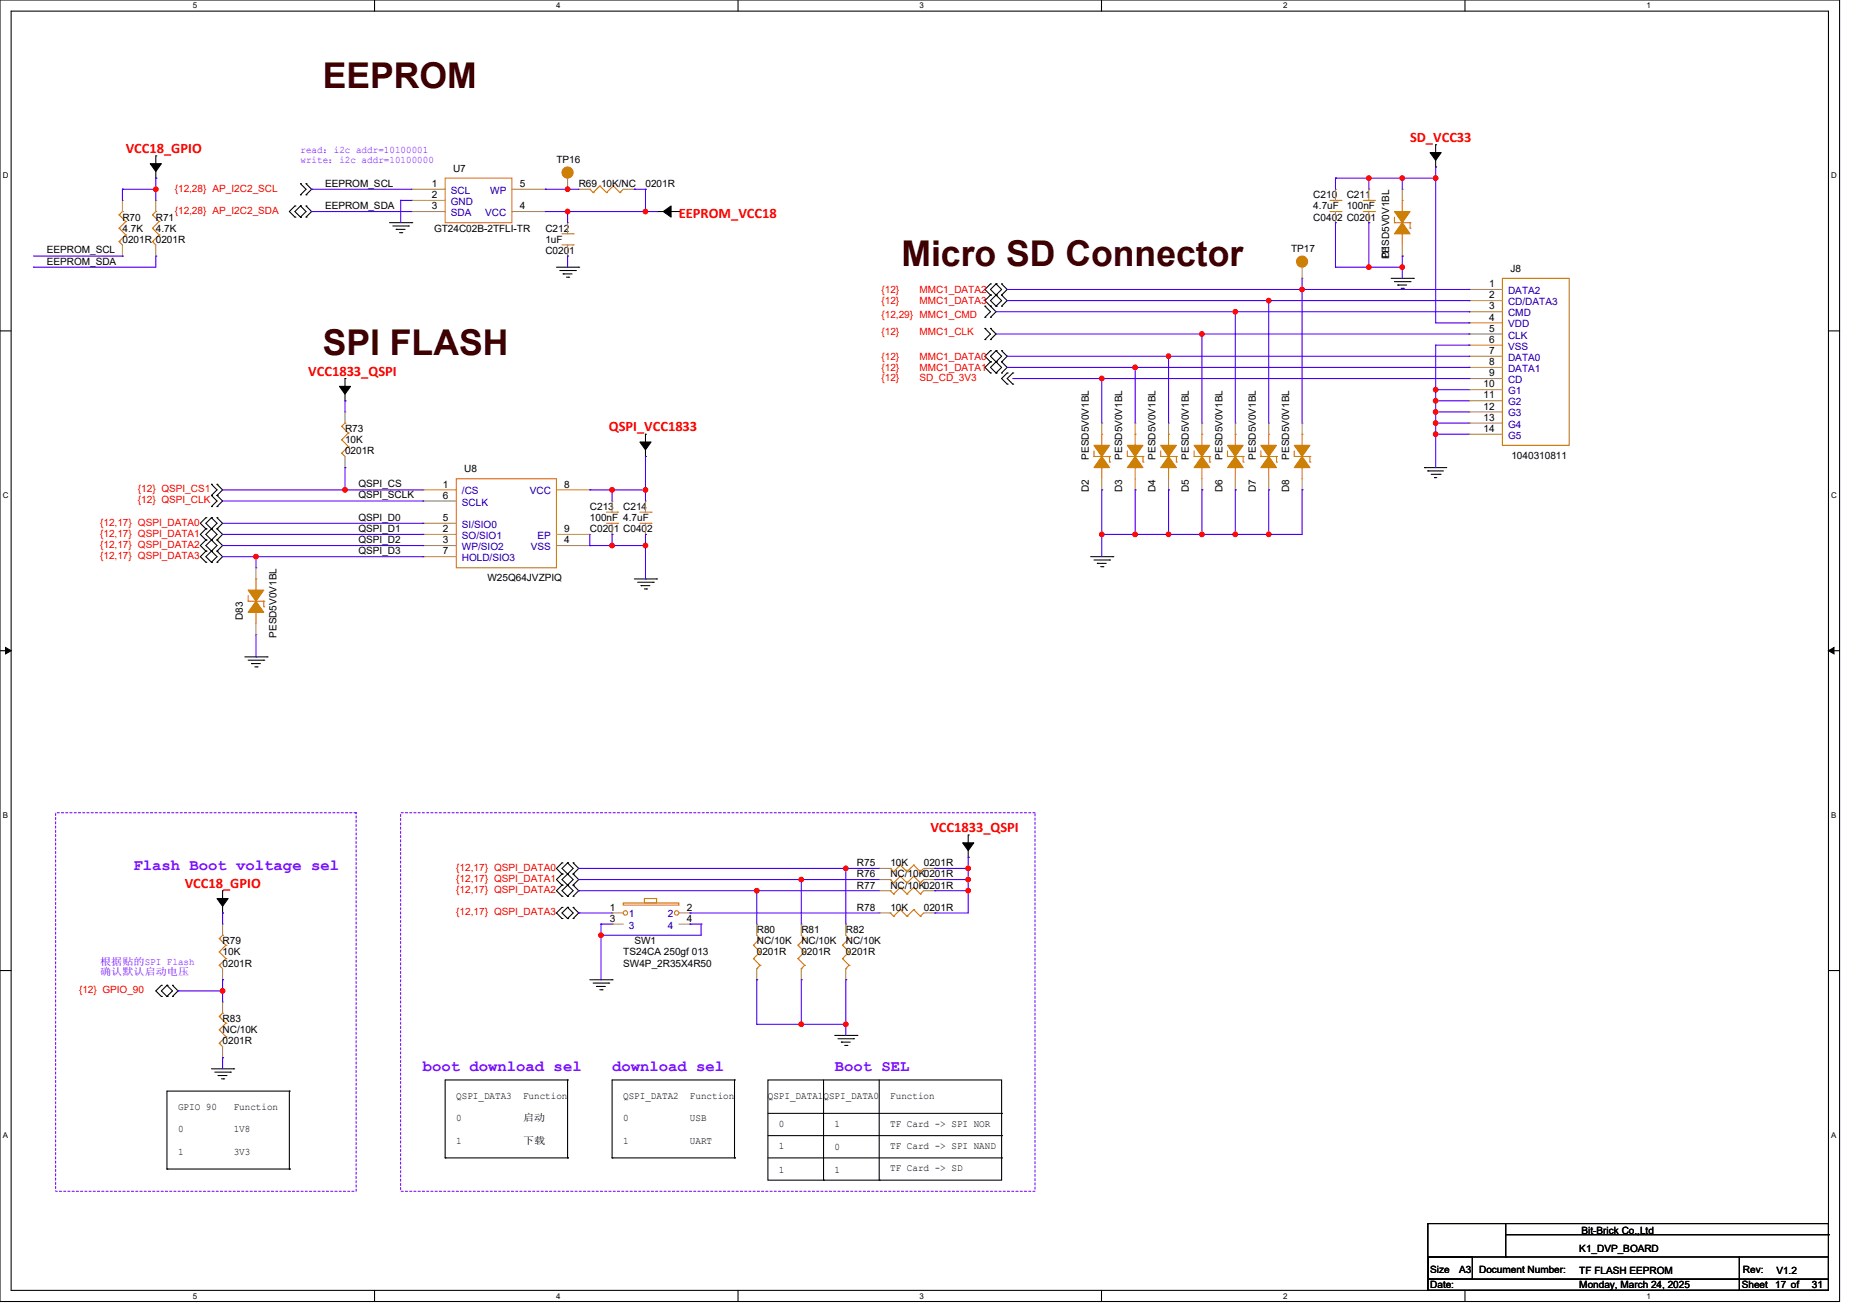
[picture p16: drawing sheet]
<svg xmlns="http://www.w3.org/2000/svg" width="297mm" height="210mm" viewBox="0 0 297 210" stroke-linecap="round" stroke-linejoin="round" font-family="sans-serif">
<defs><g id="words">
<g font-size="5.7" fill="#400000">
<text x="51.6" y="14">EEPROM</text>
<text x="144" y="42.5">Micro SD Connector</text>
<text x="51.6" y="56.7">SPI FLASH</text>
</g>
<g font-size="2.5" fill="#8000ff">
<text x="21.3" y="139">Flash Boot voltage sel</text>
<text x="67.6" y="171">boot download sel</text>
<text x="97.8" y="171">download sel</text>
<text x="133.4" y="171">Boot SEL</text>
</g>
<g font-size="2.3" fill="#f00">
<text x="225.3" y="22.6">SD_VCC33</text>
<text x="20.1" y="24.4">VCC18_GPIO</text>
<text x="108.5" y="34.7">EEPROM_VCC18</text>
<text x="49.3" y="60">VCC1833_QSPI</text>
<text x="97.3" y="68.9">QSPI_VCC1833</text>
<text x="148.6" y="132.9">VCC1833_QSPI</text>
<text x="29.5" y="141.8">VCC18_GPIO</text>
</g>
<g font-size="1.6" fill="#8000ff">
<text x="48" y="24.4">read：i2c addr=10100001</text>
<text x="48" y="26">write：i2c addr=10100000</text>
<text x="16" y="154.2">根据贴的SPI Flash</text>
<text x="16" y="155.8">确认默认启动电压</text>
</g>
<g font-size="1.6">
<text x="51.9" y="29.8">EEPROM_SCL</text>
<text x="69" y="29.9">1</text>
<text x="72.4" y="27.4">U7</text>
<text x="83" y="29.9">5</text>
<text x="88.9" y="26">TP16</text>
<text x="92.5" y="29.9">R69</text>
<text x="96" y="29.9">10K/NC</text>
<text x="103.1" y="29.9">0201R</text>
<text x="19.6" y="35.2">R70</text>
<text x="24.9" y="35.2">R71</text>
<text x="51.9" y="33.4">EEPROM_SDA</text>
<text x="69" y="31.6">2</text>
<text x="69" y="33.4">3</text>
<text x="83" y="33.4">4</text>
<text x="209.8" y="31.7">C210</text>
<text x="209.8" y="33.4">4.7uF</text>
<text x="209.8" y="35.2">C0402 C0201</text>
<text x="215.2" y="31.7">C211</text>
<text x="215.2" y="33.4">100nF</text>
<text x="7.5" y="40.5">EEPROM_SCL</text>
<text x="19.6" y="37">4.7K</text>
<text x="19.6" y="38.8">0201R 0201R</text>
<text x="24.9" y="37">4.7K</text>
<text x="69.3" y="37">GT24C02B-2TFLI-TR</text>
<text x="87.1" y="37">C212</text>
<text x="87.1" y="38.8">1uF</text>
<text x="87.1" y="40.6">C0201</text>
<text x="206.3" y="40.2">TP17</text>
<text x="222" y="41.4" transform="rotate(-90 222 41.4)">PESD5V0V1BL</text>
<text x="222" y="41.2" transform="rotate(-90 222 41.2)">D1</text>
<text x="7.5" y="42.3">EEPROM_SDA</text>
<text x="237.9" y="47.6">2</text>
<text x="237.9" y="45.9">1</text>
<text x="241.3" y="43.4">J8</text>
<text x="237.9" y="49.4">3</text>
<text x="237.9" y="51.2">4</text>
<text x="237.9" y="53">5</text>
<text x="237.9" y="54.7">6</text>
<text x="237.9" y="56.5">7</text>
<text x="237.9" y="58.3">8</text>
<text x="237" y="61.9">10</text>
<text x="237" y="63.6">11</text>
<text x="237" y="65.4">12</text>
<text x="237.9" y="60.1">9</text>
<text x="55.1" y="69">R73</text>
<text x="55.1" y="70.8">10K</text>
<text x="237" y="67.2">13</text>
<text x="237" y="69">14</text>
<text x="55.1" y="72.6">0201R</text>
<text x="57.3" y="77.8">QSPI_CS</text>
<text x="70.8" y="77.9">1</text>
<text x="74.2" y="75.4">U8</text>
<text x="90.2" y="77.9">8</text>
<text x="173.9" y="73.4" transform="rotate(-90 173.9 73.4)">PESD5V0V1BL</text>
<text x="179.3" y="73.4" transform="rotate(-90 179.3 73.4)">PESD5V0V1BL</text>
<text x="184.6" y="73.4" transform="rotate(-90 184.6 73.4)">PESD5V0V1BL</text>
<text x="189.9" y="73.4" transform="rotate(-90 189.9 73.4)">PESD5V0V1BL</text>
<text x="195.3" y="73.4" transform="rotate(-90 195.3 73.4)">PESD5V0V1BL</text>
<text x="200.6" y="73.4" transform="rotate(-90 200.6 73.4)">PESD5V0V1BL</text>
<text x="206" y="73.4" transform="rotate(-90 206 73.4)">PESD5V0V1BL</text>
<text x="241.5" y="73.3">1040310811</text>
<text x="57.3" y="79.6">QSPI_SCLK</text>
<text x="57.3" y="83.2">QSPI_D0</text>
<text x="70.8" y="79.6">6</text>
<text x="70.8" y="83.2">5</text>
<text x="94.2" y="81.4">C213</text>
<text x="94.2" y="83.2">100nF 4.7uF</text>
<text x="99.6" y="81.4">C214</text>
<text x="173.9" y="78.6" transform="rotate(-90 173.9 78.6)">D2</text>
<text x="179.3" y="78.6" transform="rotate(-90 179.3 78.6)">D3</text>
<text x="184.6" y="78.6" transform="rotate(-90 184.6 78.6)">D4</text>
<text x="189.9" y="78.6" transform="rotate(-90 189.9 78.6)">D5</text>
<text x="195.3" y="78.6" transform="rotate(-90 195.3 78.6)">D6</text>
<text x="200.6" y="78.6" transform="rotate(-90 200.6 78.6)">D7</text>
<text x="206" y="78.6" transform="rotate(-90 206 78.6)">D8</text>
<text x="57.3" y="84.9">QSPI_D1</text>
<text x="57.3" y="86.7">QSPI_D2</text>
<text x="57.3" y="88.5">QSPI_D3</text>
<text x="70.8" y="85">2</text>
<text x="70.8" y="86.8">3</text>
<text x="70.8" y="88.5">7</text>
<text x="90.2" y="86.8">4</text>
<text x="90.2" y="85">9</text>
<text x="94.2" y="85">C0201 C0402</text>
<text x="77.9" y="92.8">W25Q64JVZPIQ</text>
<text x="38.8" y="99" transform="rotate(-90 38.8 99)">D83</text>
<text x="44.2" y="101.9" transform="rotate(-90 44.2 101.9)">PESD5V0V1BL</text>
<text x="136.9" y="141.9">R77</text>
<text x="136.9" y="140.1">R76</text>
<text x="136.9" y="138.3">R75</text>
<text x="142.3" y="141.9">NC/10K0201R</text>
<text x="142.3" y="140.1">NC/10K0201R</text>
<text x="142.3" y="138.3">10K</text>
<text x="147.6" y="138.3">0201R</text>
<text x="97.4" y="145.4">1</text>
<text x="97.4" y="147.2">3</text>
<text x="109.7" y="145.4">2</text>
<text x="109.7" y="147.2">4</text>
<text x="120.9" y="149">R80</text>
<text x="128" y="149">R81</text>
<text x="135.1" y="149">R82</text>
<text x="136.9" y="145.5">R78</text>
<text x="142.3" y="145.5">10K</text>
<text x="147.6" y="145.5">0201R</text>
<text x="35.6" y="150.8">R79</text>
<text x="35.6" y="152.6">10K</text>
<text x="35.6" y="154.3">0201R</text>
<text x="99.6" y="152.6">TS24CA 250gf 013</text>
<text x="99.6" y="154.3">SW4P_2R35X4R50</text>
<text x="101.4" y="150.8">SW1</text>
<text x="120.9" y="150.8">NC/10K</text>
<text x="120.9" y="152.6">0201R</text>
<text x="128" y="150.8">NC/10K</text>
<text x="128" y="152.6">0201R</text>
<text x="135.1" y="150.8">NC/10K</text>
<text x="135.1" y="152.6">0201R</text>
<text x="35.6" y="163.2">R83</text>
<text x="35.6" y="165">NC/10K</text>
<text x="35.6" y="166.8">0201R</text>
<text x="28.4" y="177.3">GPIO 90</text>
<text x="37.3" y="177.3">Function</text>
<text x="72.9" y="175.5">QSPI_DATA3</text>
<text x="72.9" y="179.1">0</text>
<text x="83.6" y="175.5">Function</text>
<text x="83.6" y="179.1">启动</text>
<text x="99.6" y="179.1">0</text>
<text x="99.6" y="175.5">QSPI_DATA2</text>
<text x="110.2" y="175.5">Function</text>
<text x="110.2" y="179.1">USB</text>
<text x="122.7" y="175.5">QSPI_DATA1QSPI_DATA0</text>
<text x="124.5" y="180">0</text>
<text x="133.3" y="180">1</text>
<text x="142.2" y="175.5">Function</text>
<text x="142.2" y="180">TF Card -&gt; SPI NOR</text>
<text x="28.4" y="180.8">0</text>
<text x="28.4" y="184.4">1</text>
<text x="37.3" y="180.8">1V8</text>
<text x="37.3" y="184.4">3V3</text>
<text x="72.9" y="182.6">1</text>
<text x="83.6" y="182.6">下载</text>
<text x="99.6" y="182.6">1</text>
<text x="110.2" y="182.6">UART</text>
<text x="124.5" y="183.5">1</text>
<text x="133.3" y="183.7">0</text>
<text x="142.2" y="183.5">TF Card -&gt; SPI NAND</text>
<text x="124.5" y="187.3">1</text>
<text x="133.3" y="187.3">1</text>
<text x="142.2" y="187.1">TF Card -&gt; SD</text>
<text x="252.7" y="197">Bit-Brick Co.,Ltd</text>
<text x="228.5" y="203.2">Size</text>
<text x="233.1" y="203.2">A3</text>
<text x="236.3" y="203.2">Document Number:</text>
<text x="252.3" y="203.4">TF FLASH EEPROM</text>
<text x="252.3" y="199.9">K1_DVP_BOARD</text>
<text x="278.5" y="203.2">Rev:</text>
<text x="283.8" y="203.4">V1.2</text>
<text x="228.5" y="205.7">Date:</text>
<text x="252.3" y="205.7">Monday, March 24, 2025</text>
<text x="278.3" y="205.7">Sheet</text>
<text x="283.6" y="205.7">17 of</text>
<text x="289.5" y="205.7">31</text>
</g>
<g font-size="1.6" fill="#f00">
<text x="27.9" y="34.2">{12,28} AP_I2C2_SDA</text>
<text x="27.9" y="30.6">{12,28} AP_I2C2_SCL</text>
<text x="140.8" y="46.8">{12}</text>
<text x="146.9" y="46.8">MMC1_DATA2</text>
<text x="140.8" y="48.6">{12}</text>
<text x="140.8" y="50.9">{12,29} MMC1_CMD</text>
<text x="140.8" y="53.5">{12}</text>
<text x="146.9" y="48.6">MMC1_DATA3</text>
<text x="146.9" y="53.5">MMC1_CLK</text>
<text x="140.8" y="57.4">{12}</text>
<text x="140.8" y="59.2">{12}</text>
<text x="146.9" y="57.4">MMC1_DATA0</text>
<text x="146.9" y="59.2">MMC1_DATA1</text>
<text x="140.8" y="60.8">{12}</text>
<text x="146.9" y="60.8">SD_CD_3V3</text>
<text x="16" y="83.9">{12,17} QSPI_DATA0</text>
<text x="22" y="78.6">{12} QSPI_CS1</text>
<text x="22" y="80.4">{12} QSPI_CLK</text>
<text x="16" y="85.7">{12,17} QSPI_DATA1</text>
<text x="16" y="87.5">{12,17} QSPI_DATA2</text>
<text x="16" y="89.3">{12,17} QSPI_DATA3</text>
<text x="72.9" y="139.1">{12,17} QSPI_DATA0</text>
<text x="72.9" y="140.8">{12,17} QSPI_DATA1</text>
<text x="72.9" y="142.6">{12,17} QSPI_DATA2</text>
<text x="72.9" y="146.2">{12,17} QSPI_DATA3</text>
<text x="12.6" y="158.6">{12} GPIO_90</text>
</g>
<g font-size="1.6" fill="#00c">
<text x="72" y="32.7">GND</text>
<text x="72" y="34.5">SDA</text>
<text x="72" y="30.9">SCL</text>
<text x="77.5" y="34.5">VCC</text>
<text x="78.3" y="30.9">WP</text>
<text x="240.9" y="46.9">DATA2</text>
<text x="240.9" y="48.7">CD/DATA3</text>
<text x="240.9" y="50.5">CMD</text>
<text x="240.9" y="52.3">VDD</text>
<text x="240.9" y="54.1">CLK</text>
<text x="240.9" y="55.8">VSS</text>
<text x="240.9" y="57.6">DATA0</text>
<text x="240.9" y="59.4">DATA1</text>
<text x="240.9" y="61.2">CD</text>
<text x="240.9" y="62.9">G1</text>
<text x="240.9" y="64.7">G2</text>
<text x="240.9" y="66.5">G3</text>
<text x="240.9" y="68.3">G4</text>
<text x="240.9" y="70.1">G5</text>
<text x="73.8" y="79">/CS</text>
<text x="73.8" y="80.7">SCLK</text>
<text x="84.6" y="79">VCC</text>
<text x="73.8" y="84.3">SI/SIO0</text>
<text x="73.8" y="86.1">SO/SIO1</text>
<text x="73.8" y="87.8">WP/SIO2</text>
<text x="73.8" y="89.6">HOLD/SIO3</text>
<text x="84.8" y="87.8">VSS</text>
<text x="85.9" y="86.1">EP</text>
<text x="100.5" y="146.5">1</text>
<text x="100.5" y="148.3">3</text>
<text x="106.7" y="146.5">2</text>
<text x="106.7" y="148.3">4</text>
</g>
<g font-size="1.3">
<text x="30.8" y="1.3">5</text>
<text x="88.9" y="1.3">4</text>
<text x="146.9" y="1.3">3</text>
<text x="205" y="1.3">2</text>
<text x="263.1" y="1.3">1</text>
<text x=".4" y="28.5">D</text>
<text x="292.5" y="28.5">D</text>
<text x=".4" y="79.5">C</text>
<text x="292.5" y="79.5">C</text>
<text x=".4" y="130.6">B</text>
<text x="292.5" y="130.6">B</text>
<text x=".4" y="181.7">A</text>
<text x="292.5" y="181.7">A</text>
<text x="30.8" y="207.4">5</text>
<text x="88.9" y="207.4">4</text>
<text x="146.9" y="207.4">3</text>
<text x="205" y="207.4">2</text>
<text x="263.1" y="207.4">1</text>
</g>
</g></defs>
<path d="M0 0h293.9v207.8h-293.9zM1.8 1.8h290.3v204.3h-290.3z" fill="none" stroke="#000" stroke-width=".17"/>
<g fill="#fff">
<path d="M30.8 .2h.7v1.4h-.7z"/>
<path d="M30.8 206.2h.7v1.5h-.7z"/>
</g>
<path d="M59.8 0v1.8M59.8 206.1v1.7" fill="none" stroke="#000" stroke-width=".17"/>
<g fill="#fff">
<path d="M88.9 .2h.7v1.4h-.7z"/>
<path d="M88.9 206.2h.7v1.5h-.7z"/>
</g>
<path d="M117.9 0v1.8M117.9 206.1v1.7" fill="none" stroke="#000" stroke-width=".17"/>
<g fill="#fff">
<path d="M146.9 .2h.7v1.4h-.7z"/>
<path d="M146.9 206.2h.7v1.5h-.7z"/>
</g>
<path d="M176 0v1.8M176 206.1v1.7" fill="none" stroke="#000" stroke-width=".17"/>
<g fill="#fff">
<path d="M205 .2h.7v1.4h-.7z"/>
<path d="M205 206.2h.7v1.5h-.7z"/>
</g>
<path d="M234.1 0v1.8M234.1 206.1v1.7" fill="none" stroke="#000" stroke-width=".17"/>
<g fill="#fff">
<path d="M263.1 .2h.7v1.4h-.7z"/>
<path d="M263.1 206.2h.7v1.5h-.7z"/>
<path d="M.4 27.3h1v1.4h-1z"/>
<path d="M292.6 27.3h.9v1.4h-.9z"/>
<path d="M.4 78.4h1v1.4h-1z"/>
<path d="M292.6 78.4h.9v1.4h-.9z"/>
</g>
<path d="M0 52.8h1.8M292.1 52.8h1.8" fill="none" stroke="#000" stroke-width=".17"/>
<g fill="#fff">
<path d="M.4 129.4h.9v1.5h-.9z"/>
<path d="M292.6 129.4h.8v1.5h-.8z"/>
</g>
<path d="M0 103.9h1.8M292.1 103.9h1.8" fill="none" stroke="#000" stroke-width=".17"/>
<path d="M.9 103.4l.9 .5-.9 .5zM292.1 103.9l.9-.5v1z" fill="#000" stroke="#000" stroke-width=".16"/>
<g fill="#fff">
<path d="M.4 180.5h.9v1.4h-.9z"/>
<path d="M292.6 180.5h.8v1.4h-.8z"/>
</g>
<g fill="none" stroke="#000" stroke-width=".17">
<path d="M24.9 28.4h.1M24.9 24.9h.1M24.9 24.9v1.9M24.9 27.2v1.2M47.1 34.7h.1M47.1 32.9h.1M47.1 32.9l-.9 .9 .9 .9M48 34.7h.1M48 32.9h.1M48 29.3h.1M48 31.1h.1M48 32.9l-.9 .9 .9 .9"/>
<path d="M48 32.9l.9 .9-.9 .9M48 29.3l.9 .9-.9 .9M48.9 34.7h.1M48.9 32.9h.1M48.9 31.1h.1M48.9 29.3h.1M48.9 29.3l.9 .9-.9 .9M48.9 32.9l.9 .9-.9 .9M62.2 35.6h3.6M62.8 36.1h2.5M63.3 36.6h.1M63.3 36.6h1.4"/>
<path d="M63.8 37.2h.4M64.2 37.2h.1M65.3 36.1h.1M65.8 35.6h.1M104.9 33.8h.1M104.9 33.8h1.3M106.5 33.8h2M108.5 33.8h.1M229.4 26.7h.1M229.4 23.1h.1M229.4 23.1v2M229.4 25.4v1.3"/>
<path d="M88.9 42.7h3.6M89.4 43.2h2.5M90 43.7h.1M90 43.7h1.4M90.5 44.3h.4M90.9 44.3h.1M91.9 43.2h.1M92.5 42.7h.1M157.4 48.9h.1M157.4 50.7h.1M157.4 52.5h.1M157.4 54.2h.1"/>
<path d="M157.4 48.9l.8 .9-.8 .9M157.4 52.5l.8 .8-.8 .9M158.2 45.3h.1M158.2 47.1h.1M158.2 48.9h.1M158.2 50.7h.1M158.2 54.2h.1M158.2 52.5h.1M158.2 56h.1M158.2 57.8h.1M158.2 59.6h.1M158.2 45.3l-.8 .9 .8 .9"/>
<path d="M158.2 47.1l-.8 .9 1.7 1.8-.9 .9M158.2 52.5l.9 .8-.9 .9M158.2 56l-.8 .9 .8 .9M158.2 57.8l-.8 .9 .8 .9M159.1 45.3h.1M159.1 47.1h.1M159.1 48.9h.1M159.1 56h.1M159.1 57.8h.1M159.1 59.6h.1M159.1 45.3l-.9 .9 1.8 1.8-.9 .9M159.1 45.3l.9 .9-1.8 1.8 .9 .9"/>
<path d="M159.1 56l-.9 .9 1.8 1.8-.9 .9M159.1 56l.9 .9-1.8 1.8 .9 .9M160 45.3h.1M160 47.1h.1M160 48.9h.1M160 56h.1M160 57.8h.1M160 59.6h.1M160 45.3l.9 .9-.9 .9M160 47.1l.9 .9-.9 .9M160 56l.9 .9-.9 .9M160 57.8l.9 .9-.9 .9"/>
<path d="M160.9 59.6h.1M160.9 59.6l-.9 .9 .9 .8M161.8 59.6h.1M161.8 59.6l-.9 .9 .9 .8M222.2 44.4h3.6M222.8 45h2.5M223.3 45.5h.1M223.3 45.5h1.4M223.8 46h.4M224.2 46h.1M225.3 45h.1M225.8 44.4h.1"/>
<path d="M33.8 77.3h.1M33.8 79.1h.1M33.8 77.3l.9 .9-.9 .9M33.8 79.1l.9 .9-.9 .9M34.7 79.1h.1M34.7 77.3h.1M34.7 77.3l.9 .9-.9 .9M34.7 79.1l.9 .9-.9 .9M55.1 64h.1M55.1 60.5h.1M55.1 60.5v1.9M55.1 62.8v1.2"/>
<path d="M103.1 72.9h.1M103.1 69.3h.1M103.1 69.3v2M103.1 71.6v1.3M160.9 61.3h.1M161.8 61.3h.1M227.6 74.7h.1M227.6 74.7h3.5M228.1 75.2h.1M228.1 75.2h2.5M228.7 75.7h1.4M229.2 76.3h.1"/>
<path d="M229.2 76.3h.3M230.1 75.7h.1M32.9 82.7h.1M32.9 84.5h.1M32.9 86.2h.1M32.9 88h.1M32.9 89.8h.1M32.9 82.7l-.9 .9 .9 .9M32.9 86.2l-.9 .9 .9 .9M32.9 84.5l-.9 .8 .9 .9M32.9 88l-.9 .9 .9 .9M33.8 80.9h.1"/>
<path d="M33.8 82.7h.1M33.8 84.5h.1M33.8 86.2h.1M33.8 88h.1M33.8 89.8h.1M33.8 82.7l-.9 .9 1.8 1.7-1.8 1.8 1.8 1.8-.9 .9M33.8 82.7l.9 .9-1.8 1.7 1.8 1.8-1.8 1.8 .9 .9M34.7 80.9h.1M34.7 82.7h.1M34.7 84.5h.1M34.7 86.2h.1M34.7 88h.1"/>
<path d="M34.7 89.8h.1M34.7 86.2l.9 .9-.9 .9M34.7 82.7l.9 .9-.9 .9M34.7 88l.9 .9-.9 .9M34.7 84.5l.9 .8-.9 .9M101.3 92.5h3.6M101.9 93h2.5M102.4 93.5h.1M102.4 93.5h1.4M102.9 94.1h.4M103.3 94.1h.1M104.4 93h.1"/>
<path d="M104.9 92.5h.1M174.2 88.9h3.6M174.8 89.4h2.5M175.3 90h.1M175.3 90h1.4M175.8 90.5h.4M176.2 90.5h.1M177.3 89.4h.1M177.8 88.9h.1M39.1 104.9h3.6M39.6 105.4h2.5M40.2 106h.1"/>
<path d="M40.2 106h1.4M40.7 106.5h.4M41.1 106.5h.1M42.1 105.4h.1M42.7 104.9h.1M89.8 137.8h.1M89.8 139.6h.1M89.8 137.8l-.9 .9 .9 .9M89.8 139.6l-.9 .9 .9 .9M90.7 137.8h.1M90.7 139.6h.1M90.7 137.8l-.9 .9 1.8 1.8-1.8 1.7 .9 .9"/>
<path d="M90.7 137.8l.9 .9-1.8 1.8 1.8 1.7-.9 .9M91.6 137.8h.1M91.6 139.6h.1M91.6 137.8l.9 .9-.9 .9M91.6 139.6l.9 .9-.9 .9M154.7 136.9h.1M154.7 133.3h.1M154.7 133.3v2M154.7 135.7v1.2M0 155h1.8M25.8 159.1h.1M25.8 157.4h.1"/>
<path d="M25.8 157.4l-.9 .8 .9 .9M26.7 159.1h.1M26.7 157.4h.1M26.7 157.4l-.9 .8 .9 .9M26.7 157.4l.9 .8-.9 .9M27.6 159.1h.1M27.6 157.4h.1M27.6 157.4l.8 .8-.8 .9M35.6 145.8h.1M35.6 142.2h.1M35.6 142.2v2M35.6 144.5v1.3"/>
<path d="M89.8 141.4h.1M89.8 143.1h.1M89.8 144.9h.1M89.8 146.7h.1M89.8 141.4l-.9 .8 .9 .9M89.8 144.9l-.9 .9 .9 .9M90.7 141.4h.1M90.7 143.1h.1M90.7 144.9h.1M90.7 146.7h.1M90.7 144.9l-.9 .9 .9 .9M90.7 144.9l.9 .9-.9 .9"/>
<path d="M91.6 141.4h.1M91.6 143.1h.1M91.6 144.9h.1M91.6 146.7h.1M91.6 141.4l.9 .8-.9 .9M91.6 144.9l.9 .9-.9 .9M94.2 156.5h3.6M94.8 157h2.5M95.3 157.5h.1M95.3 157.5h1.4M95.8 158.1h.4M96.2 158.1h.1"/>
<path d="M97.3 157h.1M97.8 156.5h.1M292.1 155h1.8M33.8 170.7h3.5M34.3 171.2h2.5M34.9 171.8h.1M34.9 171.8h1.4M35.4 172.3h.3M35.7 172.3h.1M36.8 171.2h.1M37.3 170.7h.1M46.2 174.2h.1"/>
<path d="M46.2 174.2h-19.5v12.5M46.2 174.2v12.5M90.7 172.5h.1M90.7 172.5h-19.6v12.4M90.7 172.5v12.4M117.3 172.5h.1M117.3 172.5h-19.5v12.4M117.3 172.5v12.4M122.7 172.5h37.3v16h-37.3zM122.7 177.8h37.3M131.6 172.5v16M133.3 165.4h3.6"/>
<path d="M133.9 165.9h2.5M134.4 166.4h.1M134.4 166.4h1.4M134.9 167h.4M135.3 167h.1M136.4 165.9h.1M136.9 165.4h.1M140.5 172.5v16M160 177.8h.1M26.7 186.7h.1M26.7 186.7h19.5M46.2 186.7h.1"/>
<path d="M71.1 184.9h.1M71.1 184.9h19.6M90.7 184.9h.1M97.8 184.9h.1M97.8 184.9h19.5M117.3 184.9h.1M122.7 181.4h37.3M122.7 184.9h37.3M131.6 188.5h.1M140.5 188.5h.1M160 181.4h.1M160 184.9h.1"/>
<path d="M228.1 195.4h64v10.7h-64zM240.6 197.2h51.5M240.6 195.4v5.3M292.1 197.2h.1M228.1 200.7h7.1v3.6h-7.1zM228.1 200.7h49.8v3.6h-49.8zM228.1 204.3h49.8v1.8h-49.8zM240.6 200.7h.1M277.9 200.7h14.2v3.6h-14.2zM277.9 204.3h14.2v1.8h-14.2z"/>
</g>
<path d="M8.9 129.8h48v60.4h-48zM64 129.8h101.4v60.4h-101.4z" fill="none" stroke="#8000ff" stroke-width=".17" stroke-dasharray=".3 .3"/>
<g fill="#000" stroke="#000" stroke-width=".17">
<path d="M24 26.1h1.8l-.9 1.3z" fill-rule="evenodd"/>
<path d="M106 33.8l1.2-.9v1.8z" fill-rule="evenodd"/>
<path d="M228.5 24.4h1.8l-.9 1.2z" fill-rule="evenodd"/>
<path d="M54.2 61.7h1.8l-.9 1.2z" fill-rule="evenodd"/>
<path d="M102.2 70.6h1.8l-.9 1.2z" fill-rule="evenodd"/>
<path d="M153.8 134.6h1.8l-.9 1.2z" fill-rule="evenodd"/>
<path d="M34.7 143.5h1.7l-.8 1.2z" fill-rule="evenodd"/>
</g>
<g fill="none" stroke="#cc8006" stroke-width=".17">
<path d="M19 38.6h.1M19 36.4h.1M19 34.3h.1M19 38.6l.6 .5M19 36.4l1.1 1.1M19 34.3l1.1 1.1M19.6 33.8h.1M19.6 33.8l-.6 .5M20.1 37.5h.1M20.1 35.4h.1M20.1 37.5l-1.1 1.1M20.1 35.4l-1.1 1"/>
<path d="M24.4 38.6h.1M24.4 36.4h.1M24.4 34.3h.1M24.4 38.6l.5 .5M24.4 36.4l1 1.1M24.4 34.3l1 1.1M24.9 33.8h.1M24.9 33.8l-.5 .5M25.4 37.5h.1M25.4 35.4h.1M25.4 37.5l-1 1.1M25.4 35.4l-1 1"/>
<path d="M71.1 28.4h10.7v7.2h-10.7zM89.8 37.3h1.8M89.8 39.1h1.8M91.6 37.3h.1M91.6 39.1h.1M94.2 30.2h.1M94.2 30.2l.6 .6M94.8 30.8h.1M95.8 29.7h.1M95.8 29.7l1.1 1.1M95.8 29.7l-1 1.1M96.9 30.8h.1"/>
<path d="M98 29.7h.1M98 29.7l1 1.1M98 29.7l-1.1 1.1M99 30.8h.1M99.6 30.2l-.6 .6M212.5 32h1.7M212.5 33.8h1.7M214.2 32h.1M214.2 33.8h.1M217.8 32h1.8M217.8 33.8h1.8M219.6 32h.1"/>
<path d="M219.6 33.8h.1M222.8 35.6h.1M222.8 34.7v.9M222.8 35.6h2.5M224 37.3h.1M224 32h.1M224 32v1.8M224 37.3v1.8M225.3 35.6h.1M225.3 36.4h.1M225.3 35.6v.8M240 44.4h10.7v26.7h-10.7z"/>
<path d="M54.6 72.4h.1M54.6 70.2h.1M54.6 68.1h.1M54.6 72.4l.5 .5M54.6 70.2l1 1.1M54.6 68.1l1 1.1M55.1 67.6h.1M55.1 67.6l-.5 .5M55.6 71.3h.1M55.6 69.2h.1M55.6 71.3l-1 1.1M55.6 69.2l-1 1"/>
<path d="M72.9 76.5h16v14.2h-16zM174.8 72.9h.1M174.8 72.9h2.5M174.8 72v.9M176 74.7h.1M176 69.3h.1M176 69.3v1.8M176 74.7v1.8M177.3 72.9h.1M177.3 73.8h.1M177.3 72.9v.9M180.1 72.9h.1"/>
<path d="M180.1 72.9h2.5M180.1 72v.9M181.4 74.7h.1M181.4 69.3h.1M181.4 69.3v1.8M181.4 74.7v1.8M182.6 72.9h.1M182.6 73.8h.1M182.6 72.9v.9M185.4 72.9h.1M185.4 72.9h2.5M185.4 72v.9"/>
<path d="M186.7 74.7h.1M186.7 69.3h.1M186.7 69.3v1.8M186.7 74.7v1.8M187.9 72.9h.1M187.9 73.8h.1M187.9 72.9v.9M190.8 72.9h.1M190.8 72.9h2.5M190.8 72v.9M192 74.7h.1M192 69.3h.1"/>
<path d="M192 69.3v1.8M192 74.7v1.8M193.3 72.9h.1M193.3 73.8h.1M193.3 72.9v.9M196.1 72.9h.1M196.1 72.9h2.5M196.1 72v.9M197.4 74.7h.1M197.4 69.3h.1M197.4 69.3v1.8M197.4 74.7v1.8"/>
<path d="M198.6 72.9h.1M198.6 73.8h.1M198.6 72.9v.9M201.4 72.9h.1M201.4 72.9h2.5M201.4 72v.9M202.7 74.7h.1M202.7 69.3h.1M202.7 69.3v1.8M202.7 74.7v1.8M203.9 72.9h.1M203.9 73.8h.1"/>
<path d="M203.9 72.9v.9M206.8 72.9h.1M206.8 72v.9M206.8 72.9h2.5M208 74.7h.1M208 69.3h.1M208 69.3v1.8M208 74.7v1.8M209.3 72.9h.1M209.3 73.8h.1M209.3 72.9v.9M39.6 96h.1"/>
<path d="M39.6 95.1v.9M39.6 96h2.5M40.9 97.8h.1M40.9 92.5h.1M40.9 92.5v1.7M40.9 97.8v1.8M42.1 96h.1M42.1 96.9h.1M42.1 96v.9M96.9 81.8h1.8M96.9 83.6h1.8M98.7 81.8h.1"/>
<path d="M98.7 83.6h.1M102.2 81.8h1.8M102.2 83.6h1.8M104 81.8h.1M104 83.6h.1M142.2 138.7h.1M142.2 138.7l.6 .5M142.8 139.2h.1M143.8 139.9h.1M143.8 138.2h.1M143.8 139.9l1.1 1.1M143.8 139.9l-1 1.1"/>
<path d="M143.8 138.2l1.1 1M143.8 138.2l-1 1M144.9 139.2h.1M146 139.9h.1M146 138.2h.1M146 139.9l1 1.1M146 139.9l-1.1 1.1M146 138.2l1 1M146 138.2l-1.1 1M147 139.2h.1M147.6 138.7l-.6 .5M35 154.2h.1"/>
<path d="M35 152h.1M35 149.9h.1M35 154.2l.6 .5M35 152l1.1 1.1M35 149.9l1.1 1.1M35.6 149.4h.1M35.6 149.4l-.6 .5M36.1 153.1h.1M36.1 151h.1M36.1 153.1l-1.1 1.1M36.1 151l-1.1 1M99.6 144.2h8.9v.3h-8.9z"/>
<path d="M102.9 143.5h2v.7h-2zM120.4 151h.1M120.4 153.1h.1M120.4 151l1 1M120.4 153.1l1 1.1M120.9 154.7h.1M120.9 149.4l.5 .5M121.4 149.9h.1M121.4 152h.1M121.4 154.2h.1M121.4 149.9l-1 1.1M121.4 152l-1 1.1"/>
<path d="M121.4 154.2l-.5 .5M127.5 151h.1M127.5 153.1h.1M127.5 151l1 1M127.5 153.1l1 1.1M128 154.7h.1M128 149.4l.5 .5M128.5 149.9h.1M128.5 152h.1M128.5 154.2h.1M128.5 149.9l-1 1.1M128.5 152l-1 1.1"/>
<path d="M128.5 154.2l-.5 .5M134.6 151h.1M134.6 153.1h.1M134.6 151l1.1 1M134.6 153.1l1.1 1.1M135.1 154.7h.1M135.1 149.4l.6 .5M135.7 149.9h.1M135.7 152h.1M135.7 154.2h.1M135.7 154.2l-.6 .5M135.7 149.9l-1.1 1.1"/>
<path d="M135.7 152l-1.1 1.1M142.2 142.2h.1M142.2 140.5h.1M142.2 145.8h.1M142.2 142.2l.6 .6M142.2 140.5l.6 .5M142.2 145.8l.6 .5M142.8 142.8h.1M142.8 141h.1M142.8 146.3h.1M143.8 141.7h.1M143.8 145.3h.1"/>
<path d="M143.8 141.7l1.1 1.1M143.8 141.7l-1 1.1M143.8 145.3l1.1 1M143.8 145.3l-1 1M144.9 142.8h.1M144.9 141h.1M144.9 146.3h.1M146 141.7h.1M146 145.3h.1M146 141.7l1 1.1M146 141.7l-1.1 1.1M146 145.3l1 1"/>
<path d="M146 145.3l-1.1 1M147 142.8h.1M147 141h.1M147 146.3h.1M147.6 142.2l-.6 .6M147.6 140.5l-.6 .5M147.6 145.8l-.6 .5M35 166.6h.1M35 164.5h.1M35 162.3h.1M35 166.6l.6 .5M35 164.5l1.1 1"/>
<path d="M35 162.3l1.1 1.1M35.6 161.8h.1M35.6 161.8l-.6 .5M36.1 165.5h.1M36.1 163.4h.1M36.1 165.5l-1.1 1.1M36.1 163.4l-1.1 1.1"/>
<circle cx="99.9" cy="145.8" r=".35"/>
<circle cx="108.1" cy="145.8" r=".35"/>
</g>
<g fill="none" stroke="#a84" stroke-width=".17">
<path d="M19.6 32h.1M19.6 32v1.8M19.6 39.1v1.8M24.9 32h.1M24.9 32v1.8M24.9 39.1v1.8M65.8 32h.1M65.8 33.8h.1M65.8 30.2h.1M65.8 32h5.3M65.8 33.8h5.3M65.8 30.2h5.3"/>
<path d="M81.8 33.8h5.3M81.8 30.2h5.3M87.1 30.2h.1M87.1 33.8h.1M90.7 35.6h.1M90.7 30.2h.1M90.7 28.4v1.8M90.7 35.6v1.7M90.7 39.1v1.8M92.5 30.2h.1M92.5 30.2h1.7M99.6 30.2h1.7"/>
<path d="M101.3 30.2h.1M213.4 30.2h.1M213.4 35.6h.1M213.4 30.2v1.8M213.4 33.8v1.8M218.7 30.2h.1M218.7 35.6h.1M218.7 30.2v1.8M218.7 33.8v1.8M224 30.2h.1M224 30.2v1.8M224 39.1v1.8"/>
<path d="M19.6 40.9h.1M24.9 40.9h.1M90.7 40.9h.1M208 44.4h.1M208 42.7v1.7M224 40.9h.1M234.7 48h.1M234.7 49.8h.1M234.7 51.6h.1M234.7 53.3h.1M234.7 55.1h.1M234.7 56.9h.1"/>
<path d="M234.7 58.7h.1M234.7 46.2h.1M234.7 48h5.3M234.7 49.8h5.3M234.7 51.6h5.3M234.7 53.3h5.3M234.7 55.1h5.3M234.7 56.9h5.3M234.7 58.7h5.3M234.7 46.2h5.3M55.1 74.7h.1M55.1 65.8h.1"/>
<path d="M55.1 65.8v1.8M55.1 72.9v1.8M67.6 78.2h.1M67.6 78.2h5.3M88.9 78.2h5.3M94.2 78.2h.1M176 78.2h.1M176 67.6h.1M176 67.6v1.7M176 76.5v1.7M181.4 78.2h.1M181.4 67.6h.1"/>
<path d="M181.4 67.6v1.7M181.4 76.5v1.7M186.7 78.2h.1M186.7 67.6h.1M186.7 67.6v1.7M186.7 76.5v1.7M192 78.2h.1M192 67.6h.1M192 67.6v1.7M192 76.5v1.7M197.4 78.2h.1M197.4 67.6h.1"/>
<path d="M197.4 67.6v1.7M197.4 76.5v1.7M202.7 78.2h.1M202.7 67.6h.1M202.7 67.6v1.7M202.7 76.5v1.7M208 78.2h.1M208 67.6h.1M208 67.6v1.7M208 76.5v1.7M234.7 60.5h.1M234.7 62.2h.1"/>
<path d="M234.7 64h.1M234.7 65.8h.1M234.7 67.6h.1M234.7 69.3h.1M234.7 60.5h5.3M234.7 62.2h5.3M234.7 64h5.3M234.7 65.8h5.3M234.7 67.6h5.3M234.7 69.3h5.3M40.9 90.7h.1M40.9 90.7v1.8"/>
<path d="M40.9 99.6v1.7M67.6 80h.1M67.6 83.6h.1M67.6 85.3h.1M67.6 87.1h.1M67.6 88.9h.1M67.6 80h5.3M67.6 83.6h5.3M67.6 85.3h5.3M67.6 87.1h5.3M67.6 88.9h5.3M88.9 85.3h5.3"/>
<path d="M88.9 87.1h5.3M94.2 87.1h.1M94.2 85.3h.1M97.8 80h.1M97.8 85.3h.1M97.8 80v1.8M97.8 83.6v1.7M103.1 80h.1M103.1 85.3h.1M103.1 80v1.8M103.1 83.6v1.7M40.9 101.3h.1"/>
<path d="M140.5 138.7h.1M140.5 138.7h1.7M147.6 138.7h1.8M149.4 138.7h.1M35.6 156.5h.1M35.6 147.6h.1M35.6 147.6v1.8M35.6 154.7v1.8M97.8 145.8h.1M97.8 147.6h.1M97.8 145.8h1.8M97.8 147.6h1.8"/>
<path d="M108.5 145.8h1.7M108.5 147.6h1.7M110.2 145.8h.1M110.2 147.6h.1M120.9 147.6h.1M120.9 156.5h.1M120.9 147.6v1.8M120.9 154.7v1.8M128 147.6h.1M128 156.5h.1M128 147.6v1.8M128 154.7v1.8"/>
<path d="M135.1 147.6h.1M135.1 156.5h.1M135.1 147.6v1.8M135.1 154.7v1.8M140.5 142.2h.1M140.5 140.5h.1M140.5 145.8h.1M140.5 142.2h1.7M140.5 140.5h1.7M140.5 145.8h1.7M147.6 142.2h1.8M147.6 140.5h1.8"/>
<path d="M147.6 145.8h1.8M149.4 142.2h.1M149.4 140.5h.1M149.4 145.8h.1M35.6 168.9h.1M35.6 160h.1M35.6 160v1.8M35.6 167.1v1.8"/>
</g>
<g fill="#cc8006" stroke="#cc8006" stroke-width=".17">
<path d="M208 72.9l1.3 1.8h-2.5z" fill-rule="evenodd"/>
<path d="M206.8 71.1h2.5l-1.3 1.8z" fill-rule="evenodd"/>
<path d="M202.7 72.9l1.2 1.8h-2.5z" fill-rule="evenodd"/>
<path d="M201.4 71.1h2.5l-1.2 1.8z" fill-rule="evenodd"/>
<path d="M176 72.9l1.3 1.8h-2.5z" fill-rule="evenodd"/>
<path d="M174.8 71.1h2.5l-1.3 1.8z" fill-rule="evenodd"/>
<path d="M197.4 72.9l1.2 1.8h-2.5z" fill-rule="evenodd"/>
<path d="M196.1 71.1h2.5l-1.2 1.8z" fill-rule="evenodd"/>
<path d="M192 72.9l1.3 1.8h-2.5z" fill-rule="evenodd"/>
<path d="M190.8 71.1h2.5l-1.3 1.8z" fill-rule="evenodd"/>
<path d="M186.7 72.9l1.2 1.8h-2.5z" fill-rule="evenodd"/>
<path d="M185.4 71.1h2.5l-1.2 1.8z" fill-rule="evenodd"/>
<path d="M224 35.6l1.3 1.7h-2.5z" fill-rule="evenodd"/>
<path d="M222.8 33.8h2.5l-1.3 1.8z" fill-rule="evenodd"/>
<path d="M181.4 72.9l1.2 1.8h-2.5z" fill-rule="evenodd"/>
<path d="M180.1 71.1h2.5l-1.2 1.8z" fill-rule="evenodd"/>
<path d="M40.9 96l1.2 1.8h-2.5z" fill-rule="evenodd"/>
<path d="M39.6 94.2h2.5l-1.2 1.8z" fill-rule="evenodd"/>
<circle cx="208" cy="41.8" r=".88"/>
<circle cx="90.7" cy="27.6" r=".88"/>
</g>
<g fill="none" stroke="#4200ff" stroke-width=".17">
<path d="M19.6 30.2h.1M19.6 30.2h5.3M19.6 30.2v1.8M24.9 28.4h.1M24.9 30.2h.1M24.9 28.4v3.6M49.8 30.2h.1M49.8 33.8h.1M49.8 30.2h16M49.8 33.8h16M64 32h.1M64 32v3.6"/>
<path d="M64 32h1.8M87.1 30.2h.1M87.1 33.8h.1M87.1 30.2h5.4M87.1 33.8h17.8M90.7 33.8h.1M90.7 30.2h.1M90.7 33.8v1.8M101.3 30.2h.1M101.3 30.2h1.8M103.1 33.8h.1M103.1 30.2h.1"/>
<path d="M103.1 30.2v3.6M104.9 33.8h.1M213.4 28.4h.1M213.4 35.6h.1M213.4 28.4v1.8M213.4 35.6v7.1M213.4 28.4h16M218.7 28.4h.1M218.7 35.6h.1M218.7 28.4v1.8M218.7 35.6v7.1M224 28.4h.1"/>
<path d="M224 28.4v1.8M229.4 26.7h.1M229.4 28.4h.1M229.4 26.7v24.9h5.3M5.3 42.7h.1M5.3 40.9h14.3M19.6 40.9h.1M24.9 40.9h.1M24.9 40.9v1.8h-19.6M90.7 40.9h.1M90.7 40.9v1.8M159.1 49.8h75.6"/>
<path d="M159.1 53.3h75.6M160.9 56.9h73.8M160.9 58.7h73.8M160.9 46.2h73.8M160.9 48h73.8M181.4 58.7h.1M181.4 58.7v8.9M186.7 56.9h.1M186.7 56.9v10.7M192 53.3h.1M192 53.3v14.3M197.4 49.8h.1"/>
<path d="M197.4 49.8v17.8M202.7 48h.1M202.7 48v19.6M208 46.2h.1M208 44.4v23.2M213.4 42.7h.1M213.4 42.7h10.6M218.7 42.7h.1M224 40.9h.1M224 42.7h.1M224 40.9v3.5M234.7 51.6h.1"/>
<path d="M234.7 55.1h.1M234.7 46.2h.1M234.7 48h.1M234.7 49.8h.1M234.7 53.3h.1M234.7 56.9h.1M234.7 58.7h.1M234.7 55.1h-5.3v19.6M35.6 78.2h32M55.1 64h.1M55.1 74.7h.1M55.1 78.2h.1"/>
<path d="M55.1 64v1.8M55.1 74.7v3.5M94.2 78.2h.1M94.2 78.2h8.9M97.8 78.2h.1M97.8 78.2v1.8M103.1 72.9h.1M103.1 78.2h.1M103.1 72.9v7.1M161.8 60.5h72.9M176 60.5h.1M176 78.2h.1"/>
<path d="M176 60.5v7.1M176 78.2v10.7M181.4 78.2h.1M181.4 78.2v7.1M186.7 78.2h.1M186.7 78.2v7.1M192 78.2h.1M192 78.2v7.1M197.4 78.2h.1M197.4 78.2v7.1M202.7 78.2h.1M202.7 78.2v7.1"/>
<path d="M208 78.2h.1M208 78.2v7.1h-32M229.4 69.3h.1M229.4 62.2h.1M229.4 64h.1M229.4 65.8h.1M229.4 67.6h.1M229.4 69.3h5.3M229.4 62.2h5.3M229.4 64h5.3M229.4 65.8h5.3M229.4 67.6h5.3"/>
<path d="M234.7 60.5h.1M35.6 80h32M35.6 83.6h32M35.6 85.3h32M35.6 87.1h32M35.6 88.9h32M40.9 88.9h.1M40.9 88.9v1.8M67.6 80h.1M67.6 83.6h.1M67.6 85.3h.1M67.6 87.1h.1"/>
<path d="M67.6 88.9h.1M94.2 87.1h.1M94.2 87.1h8.9M94.2 85.3v1.8M97.8 85.3h.1M97.8 87.1h.1M97.8 85.3v1.8M103.1 85.3h.1M103.1 92.5h.1M103.1 85.3v7.2M176 85.3h.1M181.4 85.3h.1"/>
<path d="M186.7 85.3h.1M192 85.3h.1M197.4 85.3h.1M202.7 85.3h.1M40.9 104.9h.1M40.9 101.3v3.6M92.5 138.7h.1M92.5 138.7h48M135.1 138.7h.1M135.1 138.7v8.9M149.4 138.7h.1M149.4 138.7h5.3"/>
<path d="M154.7 136.9h.1M154.7 138.7h.1M154.7 136.9v8.9h-5.3M28.4 158.2h.1M28.4 158.2h7.2M35.6 145.8h.1M35.6 156.5h.1M35.6 158.2h.1M35.6 145.8v1.8M35.6 156.5v3.5M92.5 140.5h.1M92.5 142.2h.1"/>
<path d="M92.5 145.8h.1M92.5 140.5h48M92.5 142.2h48M92.5 145.8h5.3M96 147.6h.1M96 149.4h.1M96 147.6h1.8M96 147.6v8.9M110.2 145.8h.1M110.2 147.6h.1M110.2 145.8h30.3M110.2 147.6h1.8"/>
<path d="M112 147.6h.1M112 147.6v1.8h-16M120.9 142.2h.1M120.9 156.5h.1M120.9 142.2v5.4M120.9 156.5v7.1M128 140.5h.1M128 156.5h.1M128 140.5v7.1M128 156.5v7.1M135.1 156.5h.1M135.1 156.5v8.9"/>
<path d="M149.4 145.8h.1M149.4 142.2h.1M149.4 140.5h.1M149.4 140.5h5.3M149.4 142.2h5.3M154.7 142.2h.1M154.7 140.5h.1M35.6 168.9h.1M35.6 168.9v1.8M120.9 163.6h.1M120.9 163.6h14.2M128 163.6h.1"/>
<path d="M135.1 163.6h.1"/>
</g>
<g fill="#f00" stroke="#f00" stroke-width=".17">
<circle cx="24.9" cy="30.2" r=".35"/>
<circle cx="55.1" cy="78.2" r=".35"/>
<circle cx="97.8" cy="78.2" r=".35"/>
<circle cx="103.1" cy="78.2" r=".35"/>
<circle cx="97.8" cy="87.1" r=".35"/>
<circle cx="103.1" cy="87.1" r=".35"/>
<circle cx="40.9" cy="88.9" r=".35"/>
<circle cx="224" cy="28.4" r=".35"/>
<circle cx="218.7" cy="28.4" r=".35"/>
<circle cx="224" cy="42.7" r=".35"/>
<circle cx="218.7" cy="42.7" r=".35"/>
<circle cx="229.4" cy="69.3" r=".35"/>
<circle cx="176" cy="85.3" r=".35"/>
<circle cx="181.4" cy="85.3" r=".35"/>
<circle cx="192" cy="85.3" r=".35"/>
<circle cx="197.4" cy="85.3" r=".35"/>
<circle cx="202.7" cy="85.3" r=".35"/>
<circle cx="186.7" cy="85.3" r=".35"/>
<circle cx="90.7" cy="33.8" r=".35"/>
<circle cx="103.1" cy="33.8" r=".35"/>
<circle cx="35.6" cy="158.2" r=".35"/>
<circle cx="135.1" cy="138.7" r=".35"/>
<circle cx="128" cy="140.5" r=".35"/>
<circle cx="120.9" cy="142.2" r=".35"/>
<circle cx="154.7" cy="142.2" r=".35"/>
<circle cx="154.7" cy="140.5" r=".35"/>
<circle cx="154.7" cy="138.7" r=".35"/>
<circle cx="90.7" cy="30.2" r=".35"/>
<circle cx="128" cy="163.6" r=".35"/>
<circle cx="135.1" cy="163.6" r=".35"/>
<circle cx="229.4" cy="28.4" r=".35"/>
<circle cx="229.4" cy="62.2" r=".35"/>
<circle cx="208" cy="46.2" r=".35"/>
<circle cx="202.7" cy="48" r=".35"/>
<circle cx="197.4" cy="49.8" r=".35"/>
<circle cx="192" cy="53.3" r=".35"/>
<circle cx="186.7" cy="56.9" r=".35"/>
<circle cx="181.4" cy="58.7" r=".35"/>
<circle cx="176" cy="60.4" r=".35"/>
<circle cx="229.4" cy="64" r=".35"/>
<circle cx="229.4" cy="65.8" r=".35"/>
<circle cx="229.4" cy="67.6" r=".35"/>
<circle cx="96" cy="149.3" r=".35"/>
</g>
<use href="#words"/>
</svg>
